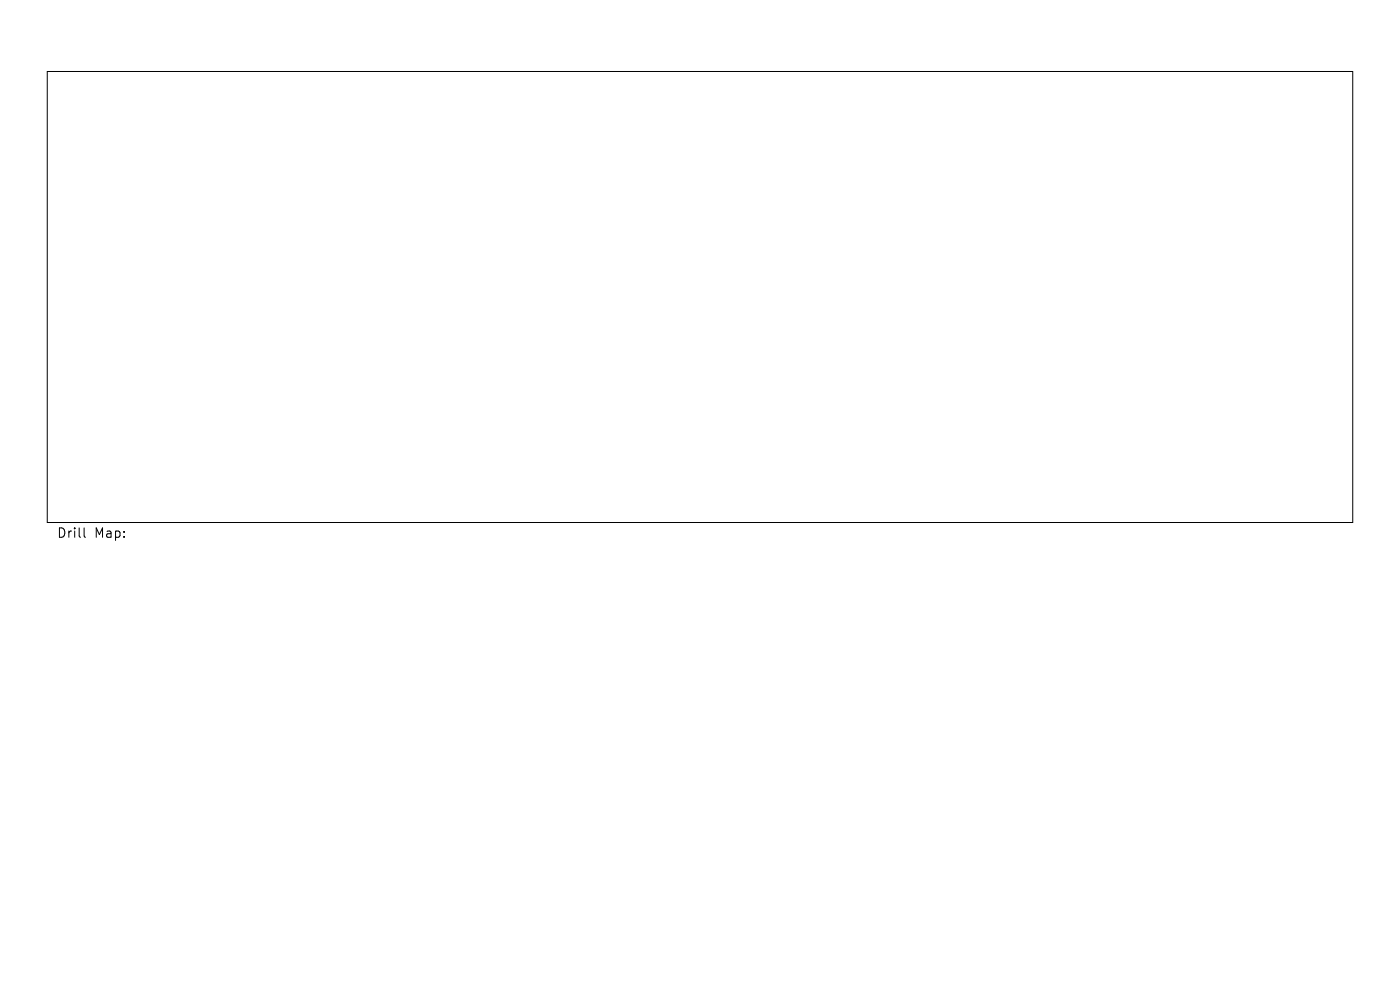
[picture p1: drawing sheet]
<svg xmlns="http://www.w3.org/2000/svg" width="297mm" height="210mm" viewBox="0 0 297 210" stroke-linecap="round" stroke-linejoin="round" font-family="sans-serif">
<defs><g id="words">
<g font-size="2.8">
<text x="12" y="114.4">Drill</text>
<text x="20" y="114.4">Map:</text>
</g>
</g></defs>
<path d="M10 15.2h277v95.6h-277zM17.8 112v1.7l.3 .3" fill="none" stroke="#000" stroke-width=".21"/>
<use href="#words"/>
</svg>
